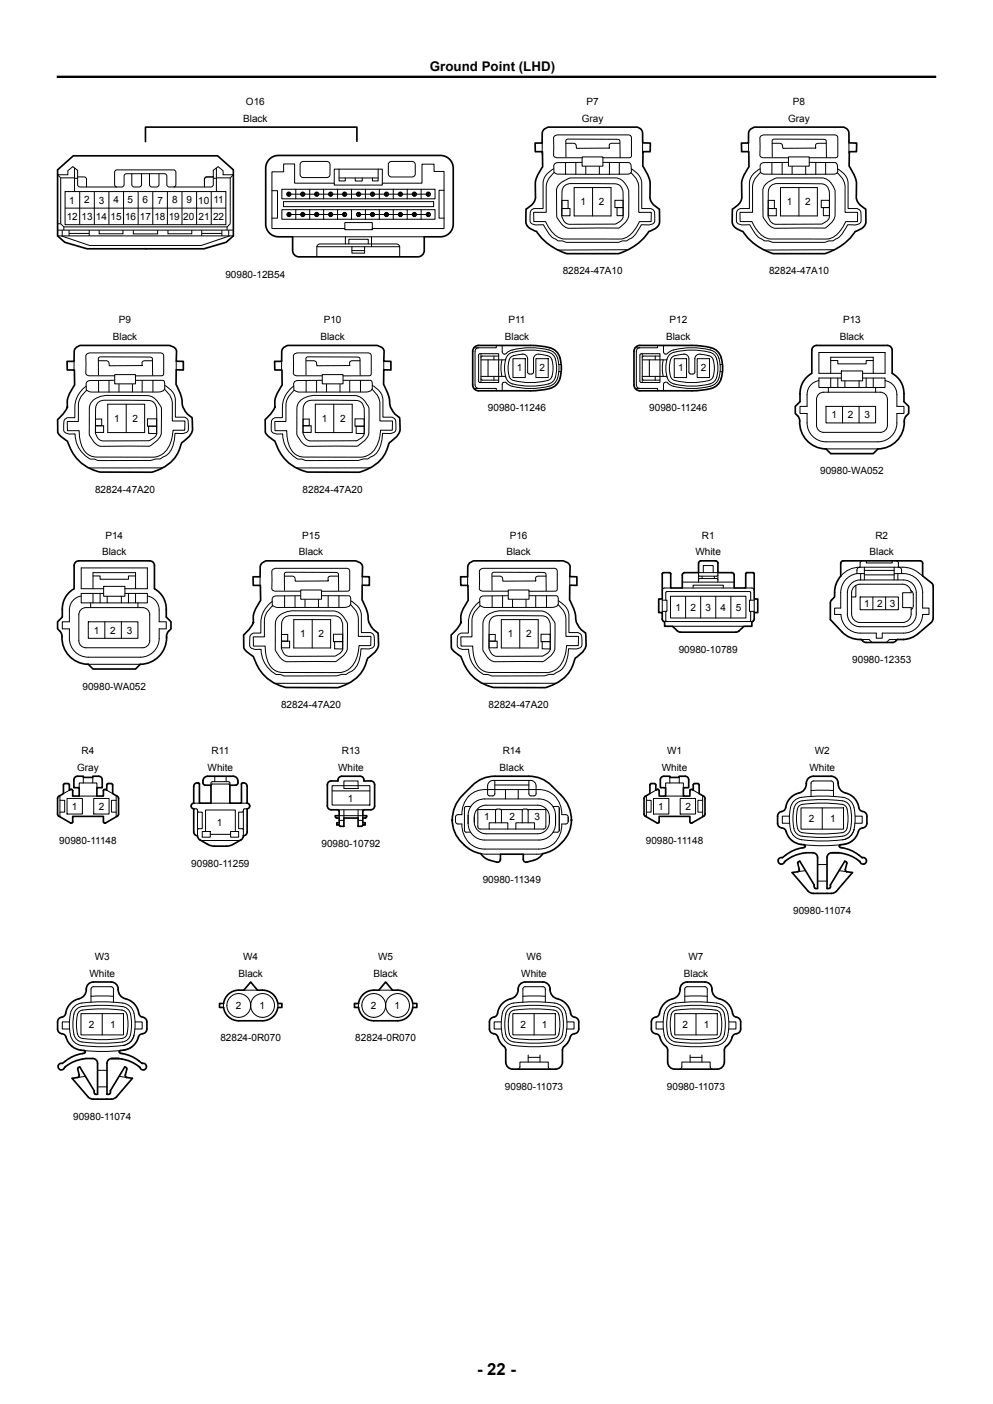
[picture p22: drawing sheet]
<svg xmlns="http://www.w3.org/2000/svg" width="210mm" height="297mm" viewBox="0 0 210 297" stroke-linecap="round" stroke-linejoin="round" font-family="sans-serif">
<defs><g id="words">
<text font-size="3.5" x="100.9" y="290.9">- 22 -</text>
<text font-size="2.8" x="90.9" y="15.1">Ground Point (LHD)</text>
<g font-size="2.1">
<text x="52" y="22.2">O16</text>
<text x="124.1" y="22.2">P7</text>
<text x="167.7" y="22.2">P8</text>
<text x="51.4" y="25.7">Black</text>
<text x="123.1" y="25.7">Gray</text>
<text x="166.7" y="25.7">Gray</text>
<text x="14.1" y="46.5">12</text>
<text x="14.6" y="43.1">1</text>
<text x="17.2" y="46.5">13</text>
<text x="17.8" y="43">2</text>
<text x="20.3" y="46.5">14</text>
<text x="20.9" y="43.1">3</text>
<text x="23.4" y="46.5">15</text>
<text x="24" y="43">4</text>
<text x="26.4" y="46.5">16</text>
<text x="27" y="43">5</text>
<text x="29.6" y="46.5">17</text>
<text x="30.1" y="43">6</text>
<text x="32.6" y="46.5">18</text>
<text x="33.3" y="43.1">7</text>
<text x="35.7" y="46.5">19</text>
<text x="36.4" y="43">8</text>
<text x="38.7" y="46.5">20</text>
<text x="39.4" y="43">9</text>
<text x="41.9" y="43.1">10</text>
<text x="42" y="46.5">21</text>
<text x="45.1" y="46.5">22</text>
<text x="45.1" y="43">11</text>
<text x="122.8" y="43.4">1</text>
<text x="126.7" y="43.4">2</text>
<text x="166.4" y="43.4">1</text>
<text x="170.3" y="43.4">2</text>
<text x="47.7" y="58.7">90980-12B54</text>
<text x="119" y="58">82824-47A10</text>
<text x="162.6" y="58">82824-47A10</text>
<text x="23.9" y="71.9">Black</text>
<text x="25.2" y="68.4">P9</text>
<text x="67.8" y="71.9">Black</text>
<text x="68.5" y="68.4">P10</text>
<text x="106.8" y="71.9">Black</text>
<text x="107.5" y="68.4">P11</text>
<text x="140.9" y="71.9">Black</text>
<text x="141.6" y="68.4">P12</text>
<text x="177.6" y="71.9">Black</text>
<text x="178.3" y="68.4">P13</text>
<text x="109.3" y="78.5">1</text>
<text x="114.1" y="78.5">2</text>
<text x="143.4" y="78.5">1</text>
<text x="148.2" y="78.5">2</text>
<text x="24.2" y="89.2">1</text>
<text x="28" y="89.2">2</text>
<text x="68" y="89.2">1</text>
<text x="71.9" y="89.2">2</text>
<text x="103.2" y="87">90980-11246</text>
<text x="137.3" y="87">90980-11246</text>
<text x="175.8" y="88.5">1</text>
<text x="179.3" y="88.5">2</text>
<text x="182.8" y="88.5">3</text>
<text x="173.5" y="100.3">90980-WA052</text>
<text x="20.1" y="104.3">82824-47A20</text>
<text x="64" y="104.3">82824-47A20</text>
<text x="22.3" y="113.9">P14</text>
<text x="63.9" y="113.9">P15</text>
<text x="107.8" y="113.9">P16</text>
<text x="148.4" y="113.9">R1</text>
<text x="185.1" y="113.9">R2</text>
<text x="21.6" y="117.5">Black</text>
<text x="63.2" y="117.5">Black</text>
<text x="107.1" y="117.5">Black</text>
<text x="147.1" y="117.5">White</text>
<text x="183.9" y="117.5">Black</text>
<text x="142.8" y="129.3">1</text>
<text x="146" y="129.3">2</text>
<text x="149.2" y="129.3">3</text>
<text x="152.4" y="129.3">4</text>
<text x="155.6" y="129.3">5</text>
<text x="182.8" y="128.4">1</text>
<text x="185.5" y="128.4">2</text>
<text x="188.2" y="128.4">3</text>
<text x="19.8" y="134.1">1</text>
<text x="23.3" y="134.1">2</text>
<text x="26.8" y="134.1">3</text>
<text x="63.5" y="134.8">1</text>
<text x="67.4" y="134.8">2</text>
<text x="107.4" y="134.8">1</text>
<text x="111.3" y="134.8">2</text>
<text x="143.5" y="138.1">90980-10789</text>
<text x="180.2" y="140.3">90980-12353</text>
<text x="17.4" y="145.9">90980-WA052</text>
<text x="59.4" y="149.8">82824-47A20</text>
<text x="103.3" y="149.8">82824-47A20</text>
<text x="17.3" y="159.5">R4</text>
<text x="44.8" y="159.5">R11</text>
<text x="72.3" y="159.5">R13</text>
<text x="106.3" y="159.5">R14</text>
<text x="141.1" y="159.5">W1</text>
<text x="172.3" y="159.5">W2</text>
<text x="16.3" y="163.1">Gray</text>
<text x="43.9" y="163.1">White</text>
<text x="71.5" y="163.1">White</text>
<text x="105.7" y="163.1">Black</text>
<text x="139.9" y="163.1">White</text>
<text x="171.2" y="163.1">White</text>
<text x="15.2" y="171.3">1</text>
<text x="20.9" y="171.3">2</text>
<text x="73.6" y="169.6">1</text>
<text x="102.4" y="173.5">1</text>
<text x="107.7" y="173.5">2</text>
<text x="113" y="173.5">3</text>
<text x="139.2" y="171.3">1</text>
<text x="145" y="171.3">2</text>
<text x="171" y="173.9">2</text>
<text x="175.5" y="173.9">1</text>
<text x="12.5" y="178.5">90980-11148</text>
<text x="45.9" y="174.8">1</text>
<text x="68" y="179.2">90980-10792</text>
<text x="136.6" y="178.5">90980-11148</text>
<text x="40.5" y="183.4">90980-11259</text>
<text x="102.1" y="186.8">90980-11349</text>
<text x="167.7" y="193.4">90980-11074</text>
<text x="20" y="203">W3</text>
<text x="51.4" y="203">W4</text>
<text x="80" y="203">W5</text>
<text x="111.4" y="203">W6</text>
<text x="145.6" y="203">W7</text>
<text x="18.9" y="206.6">White</text>
<text x="50.4" y="206.6">Black</text>
<text x="79" y="206.6">Black</text>
<text x="110.2" y="206.6">White</text>
<text x="144.6" y="206.6">Black</text>
<text x="49.9" y="213.3">2</text>
<text x="54.9" y="213.3">1</text>
<text x="78.4" y="213.3">2</text>
<text x="83.4" y="213.3">1</text>
<text x="18.8" y="217.5">2</text>
<text x="23.3" y="217.5">1</text>
<text x="46.6" y="220.3">82824-0R070</text>
<text x="75.1" y="220.3">82824-0R070</text>
<text x="110.1" y="217.4">2</text>
<text x="114.6" y="217.4">1</text>
<text x="144.3" y="217.4">2</text>
<text x="148.8" y="217.4">1</text>
<text x="106.8" y="230.5">90980-11073</text>
<text x="141" y="230.5">90980-11073</text>
<text x="15.5" y="236.9">90980-11074</text>
</g>
</g></defs>
<g fill="none" stroke="#000" stroke-width=".21">
<path d="M12.8 37.6l-.6-.6h2.2v-.9l1-.9 1 .8v3.1l.3 .4 .2 .1 9.1-.1 .2-.4 .1-2.1 .4-.3 8.3 .1 .3 .4 .1 2.1 .4 .3h8.8l.4-.3 .1-.2v-3.1l1-.8 1.1 .9v.9h2.2l-.7 .6M12.8 37.6h3M12.8 37.6v9.7M15.8 35.5v5M15.8 37.7h.6M16.4 37.4h1.4l.4 .3 .1 1.9M24.7 39.6l-.2-.1-.3-.4v-2.7l.1-.2 .4-.3 12.3 .1 .2 .4v2.7l-.1 .2-.4 .3M27.9 36.7v2.4l.2 .4 .3 .1h1l.5-.3v-2.6M31.6 36.7v2.4l.3 .4 .2 .1h1l.5-.3v-2.6M45.1 37.4h-1.4l-.4 .3-.1 1.9M45.1 37.7h.7M45.8 37.6h2.9"/>
<path d="M45.8 35.5v5M48.7 37.6v9.7l-.7 .7M63.7 34.3l.4-.2h5a.67 .67 0 0 1 .7 .7v2.1a.67 .67 0 0 1-.7 .7h-5a.67 .67 0 0 1-.6-.7v-2.1zM70.7 35.8h10.2v3.4h-10.2zM70.7 38.7h-8.4v-4h-2.3v1.6h-2.5v12h15.4M71.7 35.8v2.5h1.3v-.7M71.7 37.6h8.3M75.1 37.6v.7h1.5v-.7M80 35.8v2.5h-1.2v-.7M80.9 38.7h8.3v-4h2.6v1.6h2.1v12h-15.2M82.3 34.3l.5-.2h4.3a.67 .67 0 0 1 .7 .7v2a.68 .68 0 0 1-.7 .6h-4.3a.67 .67 0 0 1-.7-.6v-2zM114.7 30v2.7"/>
<path d="M117.1 35.7a3.8 3.8 0 0 0-2.3 4v4.4h-1.9a1.24 1.24 0 0 0-.8 1.7 1.35 1.35 0 0 0 .8 1.7h2a6.6 6.6 0 0 0 3.1 3.5h.9l.8 .3h11.1l.8-.3h.9a6.6 6.6 0 0 0 3.1-3.5l1.7 .1a1.13 1.13 0 0 0 1.2-1.4v-.4a1.24 1.24 0 0 0-.9-1.7h-1.9v-3.4a5.2 5.2 0 0 0-.9-4l-1.3-1M117.2 36.5l-.1 .1a4.1 4.1 0 0 0-1.6 3.8v4.5h-2.6v2h2.5l.3 .5a5.1 5.1 0 0 0 3.7 3.2h10.5a4.2 4.2 0 0 0 4.7-2.6l.6-1.1h2.5v-2h-2.6v-3.5a5.8 5.8 0 0 0-.9-4l-.8-.9M118.3 39a4.4 4.4 0 0 1 4-1.4h6.1a4 4 0 0 1 3.7 1.1l.9 1.6v3.6a3.9 3.9 0 0 1-1.1 3.5 1.89 1.89 0 0 1-2 .8l-7.8 .1a3.5 3.5 0 0 1-3.4-.9l-1-1.5v-4a3.6 3.6 0 0 1 .6-2.9zM119.4 39.3a4.3 4.3 0 0 1 2.9-.5l6.2 .1a3.8 3.8 0 0 1 2.7 .5l.6 1.2v3.9a2.21 2.21 0 0 1-1.1 2.6 1.69 1.69 0 0 1-1.4 .3h-7.3a3.2 3.2 0 0 1-2.6-.4l-.6-1.3v-5.1l.2-.8zM119.6 34.4v2.4M119.7 30.3h1.7a.95 .95 0 0 1 .5 1.1l7-.1v-.8l.2-.1 2-.1M119.7 33.2v-3.5a2.16 2.16 0 0 1 1.8-.3l8.5 .1a.78 .78 0 0 1 1.1 .3v3.5M121.4 39.7h7.8v6h-7.8zM121.8 34.4v2.5M123.1 34.4h-3.6a2.95 2.95 0 0 0-2.3 .4v1.7a1.24 1.24 0 0 0 1.2 .3l13.1 .1a1.85 1.85 0 0 0 2-.6l-.1-1.5-.4-.4h-5.5M123.1 33.2h4.4v1.9h-4.4zM123.1 33.4h-5.3a.75 .75 0 0 1-.7-1.1v-2a1.45 1.45 0 0 1 .4-1.7h15.7a1.91 1.91 0 0 1 .3 1.9v1.4a1.29 1.29 0 0 1-.2 1.4l-5.8 .1"/>
<path d="M123.9 35.1v1.7M125.3 39.7v6M126.8 35.1v1.8M128.9 34.4v2.5M131 34.4v2.5M135.9 29.7v2.7M158.3 30v2.7M160.7 35.7a3.8 3.8 0 0 0-2.2 4v4.4h-1.9a1.24 1.24 0 0 0-.9 1.7 1.35 1.35 0 0 0 .9 1.7h2a6.6 6.6 0 0 0 3.1 3.5h.9l.8 .3h11.1l.8-.3h.9a6.6 6.6 0 0 0 3.1-3.5l1.7 .1a1.13 1.13 0 0 0 1.1-1.4v-.4a1.24 1.24 0 0 0-.8-1.7h-1.9v-3.4a5.2 5.2 0 0 0-.9-4l-1.4-1M160.8 36.5l-.1 .1a4.1 4.1 0 0 0-1.6 3.8v4.5h-2.6v2h2.5l.3 .5a5.1 5.1 0 0 0 3.8 3.2h10.5a4.2 4.2 0 0 0 4.6-2.6l.6-1.1h2.5l.1-2h-2.7v-3.5a5.8 5.8 0 0 0-.8-4l-.9-.9M161.9 39a4.4 4.4 0 0 1 4-1.4h6.2a4 4 0 0 1 3.6 1.1l.9 1.6v3.6a3.9 3.9 0 0 1-1.1 3.5 1.89 1.89 0 0 1-1.9 .8l-7.9 .1a3.5 3.5 0 0 1-3.3-.9l-1-1.5-.1-4a3.6 3.6 0 0 1 .6-2.9zM163 39.3a4.3 4.3 0 0 1 2.9-.5l6.3 .1a3.8 3.8 0 0 1 2.7 .5l.5 1.2v3.9a2.21 2.21 0 0 1-1.1 2.6 1.69 1.69 0 0 1-1.4 .3h-7.2a3.2 3.2 0 0 1-2.6-.4l-.7-1.3 .1-5.1 .2-.8zM163.2 34.4v2.4"/>
<path d="M163.3 30.3h1.7a.95 .95 0 0 1 .5 1.1l7-.1v-.8l.2-.1 2-.1M163.3 33.2v-3.5a2.16 2.16 0 0 1 1.8-.3l8.6 .1a.78 .78 0 0 1 1 .3l.1 3.5M165.1 39.7h7.8v6h-7.8zM165.4 34.4v2.5M166.7 34.4h-3.6a2.95 2.95 0 0 0-2.3 .4v1.7a1.24 1.24 0 0 0 1.2 .3l13.2 .1a1.85 1.85 0 0 0 2-.6l-.2-1.5-.4-.4h-5.4M166.7 33.2h4.4v1.9h-4.4zM166.7 33.4h-5.3a.75 .75 0 0 1-.7-1.1v-2a1.45 1.45 0 0 1 .4-1.7h15.7a1.91 1.91 0 0 1 .4 1.9v1.4a1.29 1.29 0 0 1-.3 1.4l-5.8 .1M167.5 35.1v1.7M169 39.7v6M170.4 35.1v1.8M172.5 34.4v2.5M174.6 34.4v2.5"/>
<path d="M179.5 29.7v2.7M12.2 48.7h37.2M12.2 49.9h37.2M12.2 47.3h.6M12.8 47.3l.7 .7M13 49.9l5.9 2h23.7l6-2M13.2 48.7v1.2M13.5 48h34.5M13.5 48v.7M13.8 40.5h34v7h-34zM13.8 44h34M14.6 48.7v1.2"/>
<path d="M14.6 49.4h4.3M16.9 40.5v7M18.9 48.7v1.2M19.9 40.5v7M21 48.7v.8h5v-.8M23 40.5v7M26.1 40.5v7M28.2 48.7v.8h5.1v-.8M29.2 40.5v7M32.3 40.5v7M35.4 40.5v7M35.5 48.7v.8h5.1v-.8"/>
<path d="M38.5 40.5v7M41.6 40.5v7M42.7 49.4h4.2M42.7 48.7v1.2M44.7 40.5v7M46.9 48.7v1.2M48 48v.7M48.4 48.7v1.2M57.5 40.3h1.2v5.8h-1.2M59.6 40h32.4v2.1h-32.4zM59.6 44.4h32.4v2h-32.4zM59.9 42.7h31.8v1h-31.8z"/>
<path d="M61 41.4v-.6h.2v.6M61 45.7v-.6h.2v.6M61.1 41.1h29.5M61.1 45.4h11.8M61.9 50.1h27.8M62.6 40v2.1M62.6 44.4v2M63.9 41.4v-.6h.2v.6M63.9 45.7v-.6h.2v.6M65.5 40v2.1M65.5 44.4v2M66.9 41.4v-.6h.2v.6"/>
<path d="M66.9 45.7v-.6h.2v.6M67 54.3v-2a.68 .68 0 0 1 .7-.7h16.2a.68 .68 0 0 1 .6 .7v2M67 52.2h17.5M68.4 40v2.1M68.4 44.4v2M69.8 41.4v-.6h.2v.6M69.8 45.7v-.6h.2v.6M71.4 40v2.1M71.4 44.4v2M72.8 41.4v-.6h.2v.6M72.8 45.7v-.6h.2v.6M72.9 47.1h5.8v1.5h-5.8z"/>
<path d="M73 50.1v1.5M73.8 51.6v-1h4.1v1M74.3 40v2.1M74.3 44.4v2M74.4 52.2v1.4h2.7v-1.4M74.4 53h2.7M75.7 41.4v-.6h.2v.6M75.7 45.7v-.6h.2v.6M75.8 45.4h14.8M77.3 40v2.1M77.3 44.4v2M78.6 50.1v2.1"/>
<path d="M78.7 41.4v-.6h.2v.6M78.7 45.7v-.6h.2v.6M80.2 40v2.1M80.2 44.4v2M81.6 41.4v-.6h.2v.6M81.6 45.7v-.6h.2v.6M83.2 40v2.1M83.2 44.4v2M84.6 41.4v-.6h.2v.6M84.6 45.7v-.6h.2v.6M86.1 40v2.1M86.1 44.4v2"/>
<path d="M87.5 41.4v-.6h.2v.6M87.5 45.7v-.6h.2v.6M89.1 40v2.1M89.1 44.4v2M90.5 41.4v-.6h.2v.6M90.5 45.7v-.6h.2v.6M93.9 40.3h-1.1v5.8h1.1M118.8 42.4h1.3v1.7h-1.3zM118.8 44.1h1.7v1.5h-1.7zM130 42.4h1.8v1.5h-1.8zM130.5 43.9h1.3v1.7h-1.3zM132.8 52.8l-14.9 .1"/>
<path d="M162.5 42.4h1.3v1.7h-1.3zM162.5 44.1h1.7v1.5h-1.7zM173.7 42.4h1.7v1.5h-1.7zM174.1 43.9h1.3v1.7h-1.3zM176.4 52.8l-14.9 .1M15.7 76.4l-.1 1.9M20.8 79.3v-3.5a2.16 2.16 0 0 1 1.8-.3h8.6a.78 .78 0 0 1 1 .4l.1 3.5M20.9 76.3h1.7a.95 .95 0 0 1 .5 1.1l7-.1v-.8l.2-.1 2-.1M24.2 79.5h-5.3a.75 .75 0 0 1-.7-1.1v-2a1.45 1.45 0 0 1 .4-1.6l15.7-.1a1.91 1.91 0 0 1 .3 1.9v1.5a1.16 1.16 0 0 1-.3 1.4h-5.6M24.3 79.2h4.4v2h-4.4zM37.3 76.4v1.8M59.6 76.4l-.1 1.9"/>
<path d="M64.7 79.3v-3.5a2.16 2.16 0 0 1 1.8-.3h8.6a.78 .78 0 0 1 1 .4l.1 3.5M64.8 76.3h1.7a.95 .95 0 0 1 .5 1.1l7-.1v-.8l.2-.1 1.9-.1M68.1 79.5h-5.3a.75 .75 0 0 1-.7-1.1v-2a1.45 1.45 0 0 1 .4-1.6l15.7-.1a1.91 1.91 0 0 1 .3 1.9v1.5a1.16 1.16 0 0 1-.3 1.4h-5.7M68.2 79.2h4.3v2h-4.3zM81.2 76.4v1.8M101.2 73.6a.75 .75 0 0 0-.7 .7v7.1a.75 .75 0 0 0 .7 .8M101.3 75l.2-.2h4v6.1h-4l-.2-.1zM101.7 74.8v6.1M101.7 76.1h5.2M101.7 79.6h5.2M103.2 76.1v3.5M104.5 75.3v.8"/>
<path d="M104.5 79.6v.8M105 73.1v.5h-4.8M105.5 75.3h-3.5l-.3 .3M106.1 76.1l-.2 1.8 .2 1.7M106.2 73.1v1.3a.5 .5 0 0 0 .3 .5 .5 .5 0 0 0 .6-.1l.2-.3a11 11 0 0 1 6.2-.9l1.7 .2a2.95 2.95 0 0 1 3 3.2 5.5 5.5 0 0 1-.9 4.1 6 6 0 0 1-3.8 1 13.9 13.9 0 0 1-5.9-.7l-.5-.4a.5 .5 0 0 0-.6-.1 .5 .5 0 0 0-.3 .4v1.4M108 75.6l1-.4a2.42 2.42 0 0 1 2.3 0l.3 .7v2.8l.2 .4h.6l.4-.2v-3a1.07 1.07 0 0 1 1.5-.9 2.42 2.42 0 0 1 2.4 1.1 5.2 5.2 0 0 1-.3 4.1 11.4 11.4 0 0 1-6.2 .6 3 3 0 0 1-2.4-.9 5.3 5.3 0 0 1 .2-4.3zM108.5 75.9h2.6v4h-2.6zM113.3 75.9h2.6v4h-2.6zM116 74.5a2.15 2.15 0 0 1 1.6 2.1 4.9 4.9 0 0 1-.8 4.3 12.8 12.8 0 0 1-9.1 0 5.1 5.1 0 0 1-.7-5 2.29 2.29 0 0 1 2.3-1.6 15.3 15.3 0 0 1 6.7 .2M118.2 77.1h.5M118.2 78.6h.5M135.3 73.6a.75 .75 0 0 0-.7 .7v7.1a.75 .75 0 0 0 .7 .8"/>
<path d="M135.4 75l.2-.2h4v6.1h-4l-.2-.1zM135.8 76.1h5.2M135.8 79.6h5.2M135.8 74.8v6.1M137.3 76.1v3.5M138.6 75.3v.8M138.6 79.6v.8M139.1 73.1v.5h-4.8M139.6 75.3h-3.5l-.3 .3M140.3 76.1l-.2 1.8 .2 1.7M140.3 73.1v1.3a.5 .5 0 0 0 .3 .5 .5 .5 0 0 0 .6-.1l.3-.3a11 11 0 0 1 6.1-.9l1.7 .2a2.95 2.95 0 0 1 3 3.2 5.5 5.5 0 0 1-.9 4.1 6 6 0 0 1-3.8 1 13.9 13.9 0 0 1-5.9-.7l-.5-.4a.5 .5 0 0 0-.6-.1 .5 .5 0 0 0-.3 .4v1.4M142.1 75.6l1-.4a2.42 2.42 0 0 1 2.3 0l.3 .7v2.8l.2 .4h.6l.4-.2v-3a1.07 1.07 0 0 1 1.5-.9 2.42 2.42 0 0 1 2.4 1.1 5.2 5.2 0 0 1-.3 4.1 11.4 11.4 0 0 1-6.2 .6 3 3 0 0 1-2.4-.9 5.3 5.3 0 0 1 .2-4.3z"/>
<path d="M142.6 75.9h2.6v4h-2.6zM147.4 75.9h2.6v4h-2.6zM150.1 74.5a2.15 2.15 0 0 1 1.6 2.1 4.9 4.9 0 0 1-.8 4.3 12.8 12.8 0 0 1-9.1 0 5.1 5.1 0 0 1-.7-5 2.29 2.29 0 0 1 2.3-1.6 15.3 15.3 0 0 1 6.7 .2M152.3 77.1h.5M152.3 78.6h.5M171.7 79h-.1M175.7 76.3h1.5v.7h6v-.7h1.5M175.7 79v-3.4h9v3.4M175.7 80v2M177.2 80v2M177.9 78.5h4.5v2.1h-4.5zM177.9 80h-4.7v2h14v-2h-4.8"/>
<path d="M177.9 79h-4.7v-4.4h14v4.4h-4.8M183.2 80v2M184.7 80v2M19.4 84.9a5.9 5.9 0 0 1 4.9-1.2h5a4.4 4.4 0 0 1 3.8 1l1 1.6v3.6a3.6 3.6 0 0 1-1 3.4l-1 .8a1.32 1.32 0 0 1-1.4 .3h-7.6a3.3 3.3 0 0 1-3.3-.9l-.9-1.6v-3.8a4.7 4.7 0 0 1 .5-3.2zM20.2 88.7l1.3-.1v1.5h-1.3zM20.2 90.1h1.7v1.4h-1.7zM20.7 85.2a4.3 4.3 0 0 1 2.9-.5h6.3a3.8 3.8 0 0 1 2.7 .5l.5 1.2 .1 3.9a2.21 2.21 0 0 1-1.1 2.7 1.69 1.69 0 0 1-1.5 .2l-7.2 .1a3.2 3.2 0 0 1-2.6-.5l-.6-1.3v-5.1l.2-.8zM20.8 80.5v2.4M22.8 85.5h7.8v6h-7.8zM23.1 80.5v2.4M24.2 80.5h-3.6a2.95 2.95 0 0 0-2.3 .4v1.6l1 .4h13.6a1.7 1.7 0 0 0 1.9-.7v-1.4l-.4-.3h-5.7M25.2 81.2v1.7"/>
<path d="M26.7 85.5v6M28 81.2v1.8M30.1 80.5v2.4M31.2 88.6h1.9v1.6h-1.9zM31.4 90.2h1.7v1.5h-1.7zM32.3 80.5v2.4M34.4 99h-15.6M34.8 82.4a4.3 4.3 0 0 1 1.6 4.3v2.4h2.7v1.9h-2.5a7 7 0 0 1-2.1 5 5.5 5.5 0 0 1-3.9 .7h-8.5a6.2 6.2 0 0 1-3.5-.6 6.7 6.7 0 0 1-1.8-5h-2.5l-.1-1.9h2.4v-1.8a5.7 5.7 0 0 1 .7-3.7l1.1-1.1M34.9 81.6a3.8 3.8 0 0 1 2.2 4v2.6h1.9a1.24 1.24 0 0 1 .8 1.7 1.35 1.35 0 0 1-.8 1.7l-2 .1v.2a5.2 5.2 0 0 1-3.1 5.2h-.9l-1.1 .3h-11.1l-.8-.3a3 3 0 0 1-2.8-1.5 5.9 5.9 0 0 1-1.3-3.8h-1.3a1.13 1.13 0 0 1-1.1-1.4v-.4a1.24 1.24 0 0 1 .8-1.6h1.5v-.6a6.1 6.1 0 0 1 2.4-6.1M63.3 84.9a5.9 5.9 0 0 1 4.8-1.2h5.1a4.4 4.4 0 0 1 3.8 1l1 1.6v3.6a3.6 3.6 0 0 1-1 3.4l-1 .8a1.32 1.32 0 0 1-1.4 .3h-7.6a3.3 3.3 0 0 1-3.3-.9l-.9-1.6v-3.8a4.7 4.7 0 0 1 .5-3.2zM64.1 88.7l1.3-.1v1.5h-1.3zM64.1 90.1h1.7v1.4h-1.7z"/>
<path d="M64.6 85.2a4.3 4.3 0 0 1 2.9-.5h6.3a3.8 3.8 0 0 1 2.7 .5l.5 1.2v3.9a2.21 2.21 0 0 1-1 2.7 1.69 1.69 0 0 1-1.5 .2l-7.2 .1a3.2 3.2 0 0 1-2.6-.5l-.6-1.3v-5.1l.2-.8zM64.7 80.5v2.4M66.7 85.5h7.8v6h-7.8zM66.9 80.5v2.4M68.1 80.5h-3.6a2.95 2.95 0 0 0-2.3 .4l-.1 1.6 1.1 .4h13.6a1.7 1.7 0 0 0 1.9-.7v-1.4l-.4-.3h-5.7M69.1 81.2v1.7M70.6 85.5v6M71.9 81.2v1.8M74 80.5v2.4M75.1 88.6h1.9v1.6h-1.9zM75.3 90.2h1.7v1.5h-1.7zM76.2 80.5v2.4"/>
<path d="M78.3 99h-15.6M78.7 82.4a4.3 4.3 0 0 1 1.6 4.3v2.4h2.7v1.9h-2.5a7 7 0 0 1-2.1 5 5.5 5.5 0 0 1-3.9 .7h-8.5a6.2 6.2 0 0 1-3.5-.6 6.7 6.7 0 0 1-1.9-5h-2.4l-.1-1.9h2.4v-1.8a5.7 5.7 0 0 1 .7-3.7l1.1-1.1M78.8 81.6a3.8 3.8 0 0 1 2.2 4v2.6h1.9a1.24 1.24 0 0 1 .8 1.7 1.35 1.35 0 0 1-.8 1.7l-2 .1v.2a5.2 5.2 0 0 1-3.1 5.2h-.9l-1.1 .3h-11.1l-.8-.3a3 3 0 0 1-2.8-1.5 5.9 5.9 0 0 1-1.3-3.8h-1.3a1.13 1.13 0 0 1-1.1-1.4v-.4a1.24 1.24 0 0 1 .8-1.6h1.5v-.6a6.1 6.1 0 0 1 2.4-6.1M100.2 82.2h4.8v.5M101.7 80.1l.3 .3h3.5M134.3 82.2h4.8v.5M135.8 80.1l.3 .3h3.5M173.2 80.5a2.97 2.97 0 0 0-2.5 3v2.5h-1.5v1.5h1.5a5.5 5.5 0 0 0 1.2 4.8 4 4 0 0 0 2.8 1.2h11a4 4 0 0 0 4-4v-2h1.5v-1.5h-1.5a5.7 5.7 0 0 0-.6-4.2 2.98 2.98 0 0 0-1.9-1.3M173.3 83.3l.9-.3h12a1.5 1.5 0 0 1 1.5 1.5v5.5a1.5 1.5 0 0 1-1.5 1.5h-12a1.5 1.5 0 0 1-1.5-1.5v-5.5l.1-.5zM174.7 86h10.5v3.5h-10.5zM174.7 95h11M175.2 82v1"/>
<path d="M178.2 86v3.5M178.7 80.6v1.4M181.7 80.6v1.4M181.7 86v3.5M185.2 82v1M181.9 120a.63 .63 0 0 0-.7 .6v.7M181.9 120h9.6l1.7 .5 1.9 1.3M181.9 120a5.2 5.2 0 0 0-4.1 1.9M182.3 118.6l-.3 .3-.1 1.1M182.8 120v2.7M183.2 118.6v.5h5.5v-.5M189.1 120v2.7"/>
<path d="M189.5 118.6l.4 .3 .1 1.1a.63 .63 0 0 1 .7 .6v.7M15.7 124.5l-.2 .1M17.2 126.1a2.97 2.97 0 0 0-2.5 2.9v2.5h-1.5v1.5h1.5a5.5 5.5 0 0 0 1.1 4.9 4 4 0 0 0 2.9 1.1h11a4 4 0 0 0 4-4v-2h1.5v-1.5h-1.5a5.7 5.7 0 0 0-.6-4.2 2.98 2.98 0 0 0-1.9-1.2M17.3 128.8l.9-.3h12a1.5 1.5 0 0 1 1.5 1.5v5.5a1.5 1.5 0 0 1-1.5 1.5h-12a1.5 1.5 0 0 1-1.5-1.5v-5.5l.1-.4zM18.7 131.5h10.5v3.5h-10.5zM19.2 127.5v1M19.7 121.8h1.5v.7h6v-.7h1.5M19.7 124.5v-3.4h9v3.4M19.7 125.5v2M21.2 125.5v2M21.9 124h4.5v2.1h-4.5zM21.9 125.5h-4.7v2h14v-2h-4.8"/>
<path d="M21.9 124.5h-4.7v-4.4h14v4.4h-4.8M22.2 131.5v3.5M22.7 126.1v1.4M25.7 126.1v1.4M25.7 131.5v3.5M27.2 125.5v2M28.7 125.5v2M29.2 127.5v1M55 122v1.8M58.8 130.5a5.9 5.9 0 0 1 4.8-1.3h5a4.4 4.4 0 0 1 3.9 1.1l1 1.6v3.6a3.6 3.6 0 0 1-1 3.4l-1.1 .8a1.32 1.32 0 0 1-1.3 .3l-7.6-.1a3.3 3.3 0 0 1-3.3-.9l-1-1.5v-3.9a4.7 4.7 0 0 1 .6-3.1zM59.5 134.2h1.3v1.4h-1.3zM59.5 135.6h1.8l-.1 1.4h-1.7z"/>
<path d="M60.1 130.7a4.3 4.3 0 0 1 2.9-.5l6.3 .1a3.8 3.8 0 0 1 2.6 .5l.6 1.2v3.9a2.21 2.21 0 0 1-1.1 2.6 1.69 1.69 0 0 1-1.4 .3h-7.3a3.2 3.2 0 0 1-2.6-.4l-.6-1.3 .1-5.1 .2-.8zM60.2 124.9l-.1-3.6a2.16 2.16 0 0 1 1.9-.2h8.5a.78 .78 0 0 1 1.1 .3v3.6M60.2 126v2.5M60.2 121.9h1.7a.95 .95 0 0 1 .5 1h7v-.8l.2-.2h2M62.1 131.1h7.8v6h-7.8zM62.4 126v2.5M63.5 126l-3.6 .1a2.95 2.95 0 0 0-2.3 .3v1.7l1.1 .4h13.5a1.7 1.7 0 0 0 2-.7l-.1-1.5-.3-.3h-5.8M63.5 125.1h-5.3a.75 .75 0 0 1-.7-1.1v-2a1.45 1.45 0 0 1 .4-1.7h15.7a1.91 1.91 0 0 1 .4 1.8v1.5a1.16 1.16 0 0 1-.4 1.5h-5.6M63.6 124.8h4.4v2h-4.4zM64.5 126.8v1.7M66 131.1v6M67.3 126.8v1.7"/>
<path d="M69.4 126.1v2.4M70.5 134.2h2v1.5h-2zM70.8 135.7h1.7v1.6l-1.7-.1zM71.7 126v2.5M74.1 127.9a4.3 4.3 0 0 1 1.7 4.4v2.3h2.6v2h-2.5a7 7 0 0 1-2.1 4.9 5.5 5.5 0 0 1-3.9 .8h-8.4a6.2 6.2 0 0 1-3.6-.6 6.7 6.7 0 0 1-1.8-5h-2.5v-2h2.3v-1.7a5.7 5.7 0 0 1 .7-3.7l1.1-1.2M74.2 127.1a3.8 3.8 0 0 1 2.2 4v2.7h1.9a1.24 1.24 0 0 1 .9 1.7 1.35 1.35 0 0 1-.9 1.7h-2v.2a5.2 5.2 0 0 1-3.1 5.3h-.9l-1.1 .3h-11.1l-.8-.3a3 3 0 0 1-2.7-1.6 5.9 5.9 0 0 1-1.4-3.7h-1.2a1.13 1.13 0 0 1-1.2-1.4v-.4a1.24 1.24 0 0 1 .8-1.7h1.6v-.6a6.1 6.1 0 0 1 2.4-6.1M76.6 122v1.8M98.9 122v1.8M102.7 130.5a5.9 5.9 0 0 1 4.8-1.3h5a4.4 4.4 0 0 1 3.9 1.1l1 1.6v3.6a3.6 3.6 0 0 1-1.1 3.4l-1 .8a1.32 1.32 0 0 1-1.4 .3l-7.5-.1a3.3 3.3 0 0 1-3.3-.9l-1-1.5v-3.9a4.7 4.7 0 0 1 .6-3.1zM103.4 134.2h1.3v1.4h-1.3zM103.4 135.6h1.7v1.4h-1.7zM104 130.7a4.3 4.3 0 0 1 2.9-.5l6.2 .1a3.8 3.8 0 0 1 2.7 .5l.6 1.2v3.9a2.21 2.21 0 0 1-1.1 2.6 1.69 1.69 0 0 1-1.4 .3h-7.3a3.2 3.2 0 0 1-2.6-.4l-.6-1.3v-5.1l.2-.8z"/>
<path d="M104.1 124.9l-.1-3.6a2.16 2.16 0 0 1 1.9-.2h8.5a.78 .78 0 0 1 1.1 .3v3.6M104.1 126v2.5M104.1 121.9h1.7a.95 .95 0 0 1 .5 1h7v-.8l.2-.2h2M106 131.1h7.8v6h-7.8zM106.3 126v2.5M107.4 126l-3.6 .1a2.95 2.95 0 0 0-2.3 .3v1.7l1.1 .4h13.5a1.7 1.7 0 0 0 2-.7l-.1-1.5-.3-.3h-5.8M107.4 125.1h-5.3a.75 .75 0 0 1-.7-1.1v-2a1.45 1.45 0 0 1 .4-1.7h15.7a1.91 1.91 0 0 1 .4 1.8v1.5a1.16 1.16 0 0 1-.4 1.5h-5.6M107.5 124.8h4.4v2h-4.4zM108.4 126.8v1.7M109.9 131.1v6M111.2 126.8v1.7M113.3 126.1v2.4"/>
<path d="M114.4 134.2h2v1.5h-2zM114.7 135.7h1.7v1.6l-1.7-.1zM115.6 126v2.5M118 127.9a4.3 4.3 0 0 1 1.7 4.4v2.3h2.6v2h-2.5a7 7 0 0 1-2.1 4.9 5.5 5.5 0 0 1-3.9 .8h-8.4a6.2 6.2 0 0 1-3.6-.6 6.7 6.7 0 0 1-1.8-5h-2.5v-2h2.3v-1.7a5.7 5.7 0 0 1 .7-3.7l1.1-1.2M118.1 127.1a3.8 3.8 0 0 1 2.2 4v2.7h1.9a1.24 1.24 0 0 1 .9 1.7 1.35 1.35 0 0 1-.9 1.7h-2v.2a5.2 5.2 0 0 1-3.1 5.3h-.9l-1.1 .3h-11.1l-.8-.3a3 3 0 0 1-2.8-1.6 5.9 5.9 0 0 1-1.3-3.7h-1.2a1.13 1.13 0 0 1-1.2-1.4v-.4a1.24 1.24 0 0 1 .8-1.7h1.5l.1-.6a6.1 6.1 0 0 1 2.4-6.1M120.5 122v1.8M140.1 127h1v2.3h-1M140.1 126.7v2.9M140.3 131.4l.3 .1M140.6 131.5h18.4M140.6 131.5v.1M140.8 127v-1.6l.3-.3h17.4l.3 .3v1.6"/>
<path d="M140.8 129.3v1.9l.3 .3M141.8 126.1h16v4.6h-16zM141.8 124.4l-1.5 .1-.2 .4M142.2 132.5h15.1M144.3 123.1h11M144.3 124.4h11M145 126.1v4.6M146.6 124.4v-.6h6.4v.6M147.7 121.6l.3 .3h3.6l.2-.3M147.7 122.6l.3-.2h3.6l.2 .2M148.2 126.1v4.6M148.5 121.9v.5"/>
<path d="M148.7 121.1v-1.5h2.1v1.5M151.1 121.9v.5M151.4 126.1v4.6M151.8 123.1v-2h-4.1v2M154.6 126.1v4.6M157.7 124.4l1.6 .1 .2 .4M158.8 129.3v1.9l-.3 .3M159 131.5v.1M159.2 131.4l-.2 .1M159.5 127h-1v2.3h1M159.5 126.7v2.9M179.8 123.7a2.69 2.69 0 0 1 2.1-1h9.2a2.7 2.7 0 0 1 2.7 2.7v4.5a2.7 2.7 0 0 1-2.7 2.7h-9.2a2.7 2.7 0 0 1-2.7-2.7v-4.5l.1-.6z"/>
<path d="M180.6 124.1l.8-.4 .5-.1h9a1.8 1.8 0 0 1 1.8 1.8h-1.8v3.1h1.8a2.61 2.61 0 0 1-.9 2.9l-.9 .3h-9a1.8 1.8 0 0 1-1.8-1.8v-4.5l.1-.5zM181 123.8v2.5h-.9M181.2 121.3a4.1 4.1 0 0 0-3.4 4.1v3.2h-1.3v1.4h1.4a4 4 0 0 0 4 3.9h3.4v1.1h1.3v-1.1h4.5a4 4 0 0 0 4-3.9h1.4v-1.4h-1.4v-3.2a4 4 0 0 0-4-4.1h-2M181.2 121.3h1.6M181.9 126.3h8.1v2.7h-8.1zM182 121.3v1.4M182.1 135.3h1.7l.6 .6M182.8 121.6h6.3M182.8 120.7h6.3M184.6 126.3v2.7M187.3 126.3v2.7M189.8 135.3h-1.7l-.6 .6"/>
<path d="M189.9 121.3v1.4M192.6 124.9l.4 .4 .1 .5v2.6l-.4 .6M18.7 140.5h11M73.7 144.5l-15.6 .1M117.6 144.5l-15.6 .1M12.7 169.3h1v2.5h-1M12.7 168.3v4.5M14.2 168.9h3.2v3.3h-3.2zM14.7 167.2l-1.3 .7M16.7 166.6v-1h3.8v1M16.7 168.4h3.8M17.6 164.5v1.1"/>
<path d="M19.6 164.5v1.1M19.8 168.9h3.3v3.3h-3.3zM22.6 167.2l1.2 .7M24.6 169.3h-1v2.5h1M24.6 168.3v4.5M41 171.1h.5l.3 .2v5.5M41 169.9h1.2M41.8 171.5l.2 .3h.8v3.5h-.8l-.2 .2M42.3 177.7l.5 .1h7.7l.5-.1M42.8 175.9h1.7v1.2h-1.7zM43.5 175.9v-4.6h6.3v4.6M44.5 176.5h4.3"/>
<path d="M44.6 166.1l.1-.6 .2-.1h3.4l.3 .1v.6M44.6 166.2l.3-.3h3.4l.3 .3M44.6 169.9h4M45.4 164.2v1.2M47.8 164.2v1.2M48.8 175.9h1.7v1.2h-1.7zM51.1 169.9h1.1M51.5 171.5l-.3 .3h-.7v3.5h.7l.3 .2M52.2 171.1h-.5l-.2 .2v5.5M70.2 166.2h8v4.1h-8zM70.2 167.3h8M71.4 171.3h5.6"/>
<path d="M71.7 173.5h1M71.7 173v-.5h5v.5M71.7 174v.5M72.7 165.2h3v1.6h-3zM72.7 171.3v1.7M75.7 171.3v1.7M75.7 173.5h1M76.7 174v.5M99.2 168.3l1.6-1 1.1-.2 12-.1a4.9 4.9 0 0 1 4.9 5.3h.8l.5 .3 .1 1.2-.3 .4-1.1 .1a5 5 0 0 1-4.9 5.3h-11.3a4.9 4.9 0 0 1-4.9-5.3h-.8l-.5-.3-.1-1.1 .3-.5 1.1-.1 .1-1.2 .4-1.2zM99.6 170.6h-1l-.4 .4v4.7l.2 .3h1.1M100 170a3.5 3.5 0 0 1 2.5-1h11.5a3.5 3.5 0 0 1 3.5 3.5 4.8 4.8 0 0 1-1 4.2 3.5 3.5 0 0 1-2.5 1h-11.5a3.5 3.5 0 0 1-3.5-3.5 4.8 4.8 0 0 1 1-4.2zM101.2 170.9l1-.5 .6-.1h10.9a2.5 2.5 0 0 1 2.5 2.5 2.83 2.83 0 0 1-1.9 3.5l-11.5 .1a2.5 2.5 0 0 1-2.5-2.5 3.1 3.1 0 0 1 .9-3z"/>
<path d="M103.4 175.4v-1.3h4v1.3M104.6 165.1v3a1.12 1.12 0 0 1-1.3 .2l-.2-.4v-1.6a1.17 1.17 0 0 1 1.2-1.2h7.9a1.17 1.17 0 0 1 1.2 1.2l-.1 1.8a1.12 1.12 0 0 1-1.2 .2l-.3-.4v-2.8M104.6 166.1h7.2M104.8 174.1v-2.8l.3-.1h.6l.3 .3v2.6M104.9 171.3h-3.8v3.6l.2 .4h13.9l.2-.4v-3.6h-3.8M105.9 171.3h4.6M106.9 167v2M109.1 175.4v-1.3h3.9v1.3M109.6 167v2M110.4 174.1v-2.6l.4-.3h.5l.3 .1 .1 2.8M116.9 170.6h1l.4 .4v4.7l-.2 .3h-1.1M136.7 169.3h1v2.5h-1"/>
<path d="M136.7 168.3v4.5M138.2 168.9h3.2v3.3h-3.2zM138.7 167.2l-1.3 .7M140.8 166.6v-1h3.7v1M140.8 168.4h3.7M141.6 164.5v1.1M143.6 164.5v1.1M143.8 168.9h3.3v3.3h-3.3zM146.6 167.2l1.3 .7M148.6 169.3h-1v2.5h1M148.6 168.3v4.5M167 172.6h-1.6v1.5h1.6"/>
<path d="M168 169.4a3.6 3.6 0 0 1 2.5-.8 31.6 31.6 0 0 1 8.3 .2 3.2 3.2 0 0 1 2 3.4v1.9a3.2 3.2 0 0 1-3.6 3.6 31.5 31.5 0 0 1-8.2-.2 3.2 3.2 0 0 1-2-3.4v-1.9a4.3 4.3 0 0 1 1-2.8zM168.3 170.1a2.68 2.68 0 0 1 2.3-.8 30.5 30.5 0 0 1 8.1 .2 2.6 2.6 0 0 1 1.4 2.7v1.9a2.48 2.48 0 0 1-1.9 2.8 31 31 0 0 1-9.1-.1 2.6 2.6 0 0 1-1.4-2.7v-1.9a3.8 3.8 0 0 1 .6-2.1zM169 170.5a4.1 4.1 0 0 1 2.6-.5 28.6 28.6 0 0 1 6.8 .3 2.67 2.67 0 0 1 .9 2.6v1.1a2.25 2.25 0 0 1-.9 2 28.3 28.3 0 0 1-9.1 0 2.67 2.67 0 0 1-.9-2.6l.1-1.1a2.73 2.73 0 0 1 .5-1.8zM169.4 170.9h9v4.5h-9zM171.5 168.5v-2.8l.1-.2 .4-.3 4 .1 .3 .4v2.8M171.5 167.2h4.8M173.9 170.9v4.5M177.8 178.7a35.8 35.8 0 0 1-7.7 0M180.2 177.9l-.7 .4-1.1 .3M180.8 172.6h1.5v1.5h-1.5M101.7 180.6l4.1 .1M114.8 180.6l-4.1 .1"/>
<path d="M170.3 184.2l-1.6 .2M172.9 182.9h2M172.9 186.4h2M177.5 184.2l1.6 .2M14.7 216.2h-1.5v1.5h1.5M15.7 212.9a3.6 3.6 0 0 1 2.6-.8 31.6 31.6 0 0 1 8.2 .2 3.2 3.2 0 0 1 2 3.4v1.9a3.2 3.2 0 0 1-3.5 3.7 31.5 31.5 0 0 1-8.3-.3 3.2 3.2 0 0 1-2-3.4v-1.9a4.3 4.3 0 0 1 1-2.8zM16.1 213.6a2.68 2.68 0 0 1 2.2-.8 30.5 30.5 0 0 1 8.1 .3 2.6 2.6 0 0 1 1.4 2.7v1.8a2.48 2.48 0 0 1-1.9 2.8 31 31 0 0 1-9-.1 2.6 2.6 0 0 1-1.4-2.7v-1.8a3.8 3.8 0 0 1 .6-2.2zM17.1 214.4h9v4.5h-9zM19.2 212v-2.8l.1-.2 .4-.3 4 .1 .3 .4v2.8M19.2 210.8h4.8M21.6 214.4v4.5M25.8 213.7a1.4 1.4 0 0 1 1.2 1.6 6.6 6.6 0 0 1-.5 4.1 4.1 4.1 0 0 1-2.6 .5 28.6 28.6 0 0 1-6.8-.3 2.67 2.67 0 0 1-.9-2.6v-1.2a2.25 2.25 0 0 1 .9-2 30.2 30.2 0 0 1 8.7-.1"/>
<path d="M28.6 216.2h1.5v1.5h-1.6M47.3 212.3v.8M51.6 209.5h2.9M58.7 212.3v.8M75.8 212.3v.8M80.1 209.5h2.9M87.3 212.3v.8M106 216.2h-1.5v1.5h1.5M107.4 213.6a2.68 2.68 0 0 1 2.3-.8 30.5 30.5 0 0 1 8 .3 2.6 2.6 0 0 1 1.4 2.7v1.8a2.48 2.48 0 0 1-1.9 2.8 31 31 0 0 1-9-.1 2.6 2.6 0 0 1-1.4-2.7v-1.8a3.8 3.8 0 0 1 .6-2.2zM108.5 214.4h8.9v4.5h-8.9zM110.6 212v-2.8v-.2l.5-.3 4 .1 .2 .4v2.8M110.6 210.8h4.7"/>
<path d="M113 214.4v4.5M117.1 213.7a1.4 1.4 0 0 1 1.2 1.6 6.6 6.6 0 0 1-.5 4.1 4.1 4.1 0 0 1-2.6 .5 28.6 28.6 0 0 1-6.8-.3 2.67 2.67 0 0 1-.9-2.6v-1.2a2.25 2.25 0 0 1 .9-2 30.2 30.2 0 0 1 8.7-.1M119.7 219a2.97 2.97 0 0 1-3.4 2.3 31.5 31.5 0 0 1-8.3-.3 3.2 3.2 0 0 1-2-3.4v-1.9a3.2 3.2 0 0 1 3.6-3.6 31.6 31.6 0 0 1 8.3 .2 3.2 3.2 0 0 1 2 3.4v1.3l-.2 2M119.9 216.2h1.5v1.5h-1.5M140.3 216.2h-1.6v1.5h1.6M141.3 212.9a3.6 3.6 0 0 1 2.5-.8 31.6 31.6 0 0 1 8.3 .2 3.2 3.2 0 0 1 2 3.4v1.9a3.2 3.2 0 0 1-3.6 3.7 31.5 31.5 0 0 1-8.2-.3 3.2 3.2 0 0 1-2-3.4v-1.9a4.3 4.3 0 0 1 1-2.8zM141.6 213.6a2.68 2.68 0 0 1 2.3-.8 30.5 30.5 0 0 1 8.1 .3 2.6 2.6 0 0 1 1.4 2.7v1.8a2.48 2.48 0 0 1-1.9 2.8 31 31 0 0 1-9.1-.1 2.6 2.6 0 0 1-1.4-2.7v-1.8a3.8 3.8 0 0 1 .6-2.2zM142.7 214.4h9v4.5h-9zM144.8 212v-2.8l.1-.2 .4-.3 4 .1 .3 .4v2.8M144.8 210.8h4.8M147.2 214.4v4.5M151.4 213.7a1.4 1.4 0 0 1 1.1 1.6 6.6 6.6 0 0 1-.4 4.1 4.1 4.1 0 0 1-2.6 .5 28.6 28.6 0 0 1-6.9-.3 2.67 2.67 0 0 1-.9-2.6l.1-1.2a2.25 2.25 0 0 1 .8-2 30.2 30.2 0 0 1 8.8-.1"/>
<path d="M154.1 216.2h1.5v1.5h-1.5M18.1 227.7l-1.7 .2M20.6 226.4h2M20.6 229.9h2M25.2 227.7l1.6 .2M25.5 222.2a35.8 35.8 0 0 1-7.7 0M27.9 221.4l-.7 .4-1.1 .4M109.5 226.2l.4-.3 .1-1.2h5.9l.1 1.2 .4 .3M111.7 223.2v1.5M111.7 223.7h2.5M114.2 223.2v1.5M143.7 226.2l.4-.3 .1-1.2h6l.1 1.2 .4 .3"/>
<path d="M145.9 223.7h2.5M145.9 223.2v1.5M148.4 223.2v1.5"/>
<circle cx="61.1" cy="41.1" r=".45"/>
<circle cx="61.1" cy="41.1" r=".35"/>
<circle cx="61.1" cy="45.4" r=".45"/>
<circle cx="61.1" cy="45.4" r=".35"/>
<circle cx="64" cy="45.4" r=".45"/>
<circle cx="64" cy="41.1" r=".45"/>
<circle cx="64" cy="45.4" r=".35"/>
<circle cx="64" cy="41.1" r=".35"/>
<circle cx="67" cy="45.4" r=".45"/>
<circle cx="67" cy="41.1" r=".45"/>
<circle cx="67" cy="45.4" r=".35"/>
<circle cx="67" cy="41.1" r=".35"/>
<circle cx="69.9" cy="45.4" r=".45"/>
<circle cx="69.9" cy="41.1" r=".45"/>
<circle cx="69.9" cy="45.4" r=".35"/>
<circle cx="69.9" cy="41.1" r=".35"/>
<circle cx="72.9" cy="45.4" r=".45"/>
<circle cx="72.9" cy="41.1" r=".45"/>
<circle cx="72.9" cy="45.4" r=".35"/>
<circle cx="72.9" cy="41.1" r=".35"/>
<circle cx="75.8" cy="45.4" r=".45"/>
<circle cx="75.8" cy="41.1" r=".45"/>
<circle cx="75.8" cy="45.4" r=".35"/>
<circle cx="75.8" cy="41.1" r=".35"/>
<circle cx="78.8" cy="45.4" r=".45"/>
<circle cx="78.8" cy="41.1" r=".45"/>
<circle cx="78.8" cy="45.4" r=".35"/>
<circle cx="78.8" cy="41.1" r=".35"/>
<circle cx="81.7" cy="45.4" r=".35"/>
<circle cx="81.7" cy="41.1" r=".35"/>
<circle cx="81.7" cy="45.4" r=".45"/>
<circle cx="81.7" cy="41.1" r=".45"/>
<circle cx="84.7" cy="45.4" r=".45"/>
<circle cx="84.7" cy="41.1" r=".45"/>
<circle cx="84.7" cy="41.1" r=".35"/>
<circle cx="84.7" cy="45.4" r=".35"/>
<circle cx="87.6" cy="45.4" r=".45"/>
<circle cx="87.6" cy="41.1" r=".45"/>
<circle cx="87.6" cy="41.1" r=".35"/>
<circle cx="87.6" cy="45.4" r=".35"/>
<circle cx="90.6" cy="41.1" r=".35"/>
<circle cx="90.6" cy="45.4" r=".35"/>
<circle cx="90.6" cy="45.4" r=".45"/>
<circle cx="90.6" cy="41.1" r=".45"/>
<circle cx="50.5" cy="212.7" r="2.52"/>
<circle cx="55.5" cy="212.7" r="2.52"/>
<circle cx="79" cy="212.7" r="2.52"/>
<circle cx="84.1" cy="212.7" r="2.52"/>
</g>
<g fill="none" stroke="#000" stroke-width=".35">
<path d="M12.2 35.9l3.3-2.9h30.5l3.4 2.9v14l-1.6 1.4-4.7 1.3h-24.7l-4.7-1.3-1.5-1.4zM57.2 33.5l1.1-.5 .6-.1h34.3a2.7 2.7 0 0 1 2.7 2.7v11.8a2.7 2.7 0 0 1-2.7 2.7h-3.5v2.9a1.35 1.35 0 0 1-1.3 1.3h-25.2a1.35 1.35 0 0 1-1.3-1.3v-2.9h-3a2.7 2.7 0 0 1-2.7-2.7v-11.8a2.7 2.7 0 0 1 1-2.1zM75.5 29.9v-3h-44.7v3.1M115.1 27.3l.9-.4h18.9a1.56 1.56 0 0 1 1 2v1.3l1.6 .1v1.8h-1.5l-.1 3a7.6 7.6 0 0 1 1.6 6.1 3 3 0 0 0 1.9 3l.1 1.1a3.1 3.1 0 0 1-.6 2.8l-1.1 .7a1.22 1.22 0 0 0-1.1 .9l-.4 .5a12.4 12.4 0 0 1-5.5 3.5h-10.9a11.6 11.6 0 0 1-6.4-4.7l-.2-.1a2.46 2.46 0 0 1-2.1-2.8l.1-1.9a3.2 3.2 0 0 0 1.9-3.5 6.5 6.5 0 0 1 1.6-5.4l-.1-3.2h-1.5v-1.8h1.5v-1.3a1.91 1.91 0 0 1 .4-1.7zM158.8 27.3l.8-.4h18.9a1.56 1.56 0 0 1 1 2v1.3l1.7 .1-.1 1.8h-1.5v3a7.6 7.6 0 0 1 1.5 6.1 3 3 0 0 0 2 3v1.1a3.1 3.1 0 0 1-.6 2.8l-1.1 .7a1.22 1.22 0 0 0-1 .9l-.5 .5a12.4 12.4 0 0 1-5.4 3.5h-11a11.6 11.6 0 0 1-6.4-4.7l-.2-.1a2.46 2.46 0 0 1-2.1-2.8l.1-1.9a3.2 3.2 0 0 0 2-3.5 6.5 6.5 0 0 1 1.5-5.4v-3.2h-1.6v-1.8h1.5v-1.3a1.91 1.91 0 0 1 .5-1.7zM16.2 73.5l.8-.4h18.9a1.51 1.51 0 0 1 1.4 2v1.3h1.5v1.9l-1.5-.1-.1 3.1a10.1 10.1 0 0 1 1.5 4.8 5.2 5.2 0 0 0 1.9 2.3l.1 .9a3.8 3.8 0 0 1-2.2 4.3 8.2 8.2 0 0 1-6.4 6.3h-10.9a9.3 9.3 0 0 1-7-6.6 3.1 3.1 0 0 1-2-3.5v-1.1l1.3-1.3 .8-1.3a5.7 5.7 0 0 1 1.5-4.6l-.1-3.2h-1.5v-1.9h1.5v-1.3a1.91 1.91 0 0 1 .5-1.6zM60.1 73.5l.8-.4h18.9a1.51 1.51 0 0 1 1.4 2v1.3h1.5v1.9l-1.5-.1-.1 3.1a10.1 10.1 0 0 1 1.5 4.8 5.2 5.2 0 0 0 1.9 2.3l.1 .9a3.8 3.8 0 0 1-2.2 4.3 8.2 8.2 0 0 1-6.4 6.3h-10.9a9.3 9.3 0 0 1-7-6.6 3.1 3.1 0 0 1-2-3.5v-1.1l1.3-1.3 .8-1.3a5.7 5.7 0 0 1 1.5-4.6l-.1-3.2h-1.5v-1.9h1.5v-1.3a1.91 1.91 0 0 1 .5-1.6zM100.5 73.3l.7-.2h11a12.4 12.4 0 0 1 5 .9 4.9 4.9 0 0 1 1.5 4.8 3.5 3.5 0 0 1-3.6 3.6l-2.3 .3h-11.6a1.25 1.25 0 0 1-1.2-1.3v-7.1v-.4zM134.6 73.3l.7-.2h11a12.4 12.4 0 0 1 5 .9 4.9 4.9 0 0 1 1.5 4.8 3.5 3.5 0 0 1-3.6 3.6l-2.3 .3h-11.6a1.25 1.25 0 0 1-1.2-1.3v-7.1v-.4zM171.7 79v-4.9a1 1 0 0 1 1-1h15a1 1 0 0 1 1 1v4.9a4.9 4.9 0 0 1 2.5 4.3v1.7l1 1v1.5a2.75 2.75 0 0 0-1 2.7 5.6 5.6 0 0 1-5.5 4.8l-1 1h-9l-1-1a5.7 5.7 0 0 1-5.6-6.2l-.2-.6-.7-.7v-1.5l1-1a6 6 0 0 1 1.2-5l1.2-1M55.5 119l.8-.4 19 .1a1.51 1.51 0 0 1 1.4 2l-.1 1.3h1.5v1.8h-1.5v3.1a10.1 10.1 0 0 1 1.4 4.7 5.2 5.2 0 0 0 2 2.4v.9a3.8 3.8 0 0 1-2.2 4.3 8.2 8.2 0 0 1-6.4 6.3l-10.9-.1a9.3 9.3 0 0 1-6.9-6.5 3.1 3.1 0 0 1-2.1-3.5v-1.1l1.3-1.3 .8-1.3a5.7 5.7 0 0 1 1.5-4.7v-3.2h-1.5l-.1-1.8h1.5v-1.3a1.91 1.91 0 0 1 .5-1.7zM99.4 119l.8-.4 18.9 .1a1.51 1.51 0 0 1 1.4 2v1.3h1.5v1.8h-1.5v3.1a10.1 10.1 0 0 1 1.4 4.7 5.2 5.2 0 0 0 1.9 2.4l.1 .9a3.8 3.8 0 0 1-2.2 4.3 8.2 8.2 0 0 1-6.4 6.3l-10.9-.1a9.3 9.3 0 0 1-6.9-6.5 3.1 3.1 0 0 1-2.1-3.5v-1.1l1.3-1.3 .8-1.3a5.7 5.7 0 0 1 1.5-4.7v-3.2h-1.5l-.1-1.8h1.5v-1.3a1.91 1.91 0 0 1 .5-1.7z"/>
<path d="M15.7 124.5v-4.9a1 1 0 0 1 1-1h15a1 1 0 0 1 1 1v4.9M32.7 124.5a4.9 4.9 0 0 1 2.5 4.4v1.6l1 1v1.5a2.75 2.75 0 0 0-1 2.8 5.6 5.6 0 0 1-5.5 4.7l-1 1h-9l-1-1a5.7 5.7 0 0 1-5.6-6.2l-.2-.5-.7-.8v-1.5l1-1a6 6 0 0 1 1.2-4.9l1.1-1M140.1 121.2h1.7v3.2h2.5v-2.8l.2-.4 3.2-.1v-2l.3-.4 3.3-.1 .3 .1 .2 .4v2h3l.4 .3 .1 3h2.4l.1-3.2h1.6l.1 5.5h.7v2.9h-.7v1.4l-.5 .6v.9h-1.7l-1.2 1.1-.5 .1h-11.7l-.4-.1-1.3-1.1h-1.6v-.9l-.5-.6v-1.4h-.8v-2.9h.8zM189.8 135.3l-.6 .5-.5 .1h-5.5l-.5-.1a1.16 1.16 0 0 0-1.4-.6l-1.7-.4-1.1-.7-2.9-3v-3.5a1.61 1.61 0 0 1 .9-1.3l.1-2.2 .5-1.2 .7-1v-2.8l.2-.4h16.9l.2 .4v2.7l1.9 1.5 .3 .5v7.2l-.4 .7-3.2 2.7-.9 .5a6.3 6.3 0 0 1-3 .4M13.5 165.9l.9-.1 .2 .1 .1 1.3 .4-.2 .2 .1 .1 1.3h1.3v-1.8h-1.1v-1.6a.75 .75 0 0 1 .8-.8h1.2v.3h2v-.3h1.3a.75 .75 0 0 1 .7 .8v1.6h-1.1v1.8h1.4v-1.2l.3-.2 .4 .2v-1.3l.9-.1 .3 .3v1.8l1 .6 .3 .4-.1 3.5-.2 .2-2.6 1.5-.3-.3v-1.1h-6.5v1.2l-.3 .2-2.8-1.6-.1-.3v-3.5l1.2-.8zM41 169.9v-3.5a.69 .69 0 0 1 .4-.7 .69 .69 0 0 1 .8 .2v4h2.4v-3.8l-1.4-.1a1.13 1.13 0 0 1 .7-1.8h5.4a1.1 1.1 0 0 1 1 .7 1.1 1.1 0 0 1-.2 1.1l-1.5 .1v3.8h2.5v-4l.2-.3a.79 .79 0 0 1 1 .8v3.5M41 171.1v4.9a.8 .8 0 0 0 .8 .8l.1 .5 .4 .4a6.1 6.1 0 0 0 2.7 1.3h3.3a6.1 6.1 0 0 0 2.7-1.3l.3-.4 .2-.5a.8 .8 0 0 0 .8-.8v-4.9M41 169.9a.6 .6 0 0 0-.6 .6 .6 .6 0 0 0 .6 .6M52.2 169.9a.6 .6 0 0 1 .6 .6 .6 .6 0 0 1-.6 .6M76.7 174.5l-.1 .3h-.9v-1.8h-3v1.8h-.7l-.3-.3h-.5v-.5h.5v-1h-.6l-.2-.5h.8v-1.1l-.3-.1h-1.4a.8 .8 0 0 1-.8-.8v-4.5a.8 .8 0 0 1 .8-.8h1.5a.84 .84 0 0 1 .8-1h3.9a.83 .83 0 0 1 .8 1h1.4a.8 .8 0 0 1 .8 .8v4.5a.8 .8 0 0 1-.8 .8h-1.4l-.2 .1-.1 1.1h.8v.2l-.1 .3h-.7v1h.5v.5h-.5M99.8 166.2a6.6 6.6 0 0 1 4.9-2h7.1a6.6 6.6 0 0 1 4.9 2 12.7 12.7 0 0 1 3.6 4.4l.4 1.5 .1 1.5v-.2a7.8 7.8 0 0 1-6 7.2l-.7 .7a5.6 5.6 0 0 1-2.8 1.1 .6 .6 0 0 1-.6-.6v-1.1h-4.9v1.3a.6 .6 0 0 1-.7 .4 4.3 4.3 0 0 1-3.4-1.8 7.8 7.8 0 0 1-6.1-7.2v.2a7.4 7.4 0 0 1 2.3-5.4zM137.5 165.9l.9-.1 .3 .1v1.3l.4-.2 .3 .1v1.3h1.4v-1.8h-1.1v-1.6a.75 .75 0 0 1 .7-.8h1.2v.3h2v-.3h1.3a.75 .75 0 0 1 .7 .8v1.6h-1.1v1.8h1.4v-1.2l.3-.2 .4 .2v-1.3l1-.1 .3 .3v1.8l.9 .6 .3 .4v3.5l-.3 .2-2.6 1.5-.3-.3v-1.1h-6.5v1.2l-.3 .2-2.8-1.6-.1-.3v-3.5l1.2-.8z"/>
<path d="M170 178.7l.3 .1-.1 .5a8.5 8.5 0 0 0-4.7 2.1 .7 .7 0 0 0-.9 .5 .7 .7 0 0 0 .5 .9 .7 .7 0 0 0 .8-.5 8 8 0 0 1 6.4-1.8l.5 .5 .1 .4v6.5l-.2 .1a.5 .5 0 0 1-.5-.2 .5 .5 0 0 1 0-.6l-3.1-5-.4 .3 .3 1.4M170.1 178.7a4 4 0 0 1-4-3.1l-.4-.4a1.17 1.17 0 0 1-1.3-1.1v-1.5a1.13 1.13 0 0 1 1.2-1 1.52 1.52 0 0 0 .7-1.4 3.9 3.9 0 0 1 3.1-2.6 2.35 2.35 0 0 0 1.2-2.4 1.5 1.5 0 0 1 1.4-1h3.8a1.68 1.68 0 0 1 1.5 2.1 2.32 2.32 0 0 0 2.1 1.7 3.9 3.9 0 0 1 2.3 3.1l.5 .5a1.2 1.2 0 0 1 1.1 1v1.5a1.12 1.12 0 0 1-1.2 1.1 1.55 1.55 0 0 0-.8 1.3 4.2 4.2 0 0 1-3.7 2.2l-.1 .3 .1 .3a8.9 8.9 0 0 1 4.8 2.1 .7 .7 0 0 1 .8 .5 .7 .7 0 0 1-.5 .9 .7 .7 0 0 1-.8-.5 8 8 0 0 0-6.4-1.8l-.5 .5-.1 .4v6.5a.5 .5 0 0 0 .6-.1 .5 .5 0 0 0 .1-.6l3.1-5 .2 .1 .2 .3-.3 1.5 .3 .3 1.2 .2-3.4 3.9-.8 .5h-4.1l-.9-.3-3.6-4.1 1.2-.2 .3-.4M169 183.9v.1M48.1 210.5a3.7 3.7 0 0 1 3.5-1l1.4-1.8 1.5 1.8a3.5 3.5 0 0 1 4.2 2.8h.9v.8h-.9a3.2 3.2 0 0 1-3.2 2.8h-5a3.2 3.2 0 0 1-3.2-2.8h-.9v-.8h.9l.1-.7zM76.7 210.5a3.7 3.7 0 0 1 3.4-1l1.5-1.8 1.4 1.8a3.5 3.5 0 0 1 4.3 2.8h.9v.8h-.9a3.2 3.2 0 0 1-3.2 2.8h-5.1a3.2 3.2 0 0 1-3.2-2.8h-.8v-.8h.8l.2-.7zM109.9 208.3l.7-.5 .5-.1h3.7a1.68 1.68 0 0 1 1.6 2.1 2.32 2.32 0 0 0 2.1 1.7 3.9 3.9 0 0 1 2.3 3.2l.4 .4a1.2 1.2 0 0 1 1.2 1.1v1.5a1.12 1.12 0 0 1-1.2 1 1.36 1.36 0 0 0-.8 1.2l-.7 1.1a1.35 1.35 0 0 0-.8 1.1v2.6a1.5 1.5 0 0 1-1.5 1.5h-8.9a1.5 1.5 0 0 1-1.5-1.5v-2.6a1.35 1.35 0 0 0-.8-1.1l-.7-1.1a1.36 1.36 0 0 0-1.4-1.3l-.3-.2a3.2 3.2 0 0 1-.2-2.6 1.27 1.27 0 0 1 1.1-.7 1.52 1.52 0 0 0 .7-1.4 3.9 3.9 0 0 1 3.1-2.6 2.35 2.35 0 0 0 1.2-2.3zM144.1 208.3l.7-.5 .5-.1h3.8a1.68 1.68 0 0 1 1.5 2.1 2.32 2.32 0 0 0 2.1 1.7 3.9 3.9 0 0 1 2.3 3.2l.5 .4a1.2 1.2 0 0 1 1.1 1.1v1.5a1.12 1.12 0 0 1-1.2 1 1.36 1.36 0 0 0-.7 1.2l-.8 1.1a1.35 1.35 0 0 0-.7 1.1v2.6a1.5 1.5 0 0 1-1.5 1.5h-9a1.5 1.5 0 0 1-1.5-1.5v-2.6a1.35 1.35 0 0 0-.7-1.1l-.8-1.1a1.36 1.36 0 0 0-1.4-1.3l-.3-.2a3.2 3.2 0 0 1-.2-2.6 1.27 1.27 0 0 1 1.1-.7 1.52 1.52 0 0 0 .7-1.4 3.9 3.9 0 0 1 3.1-2.6 2.35 2.35 0 0 0 1.2-2.3zM13.7 225.8h.1M13.7 225.8a8 8 0 0 1 6.3-1.8l.6 .5v.4v6.5l-.1 .1a.5 .5 0 0 1-.5-.2 .5 .5 0 0 1-.1-.5l-3-5.1-.3 .1-.2 .4 .3 1.5-.3 .2-1.2 .2 3.4 3.9 .8 .5h4.1l.9-.3 3.6-4.1-1.2-.2M17.7 222.2l.3 .2-.1 .4a8.5 8.5 0 0 0-4.7 2.2 .7 .7 0 0 0-.9 .4 .7 .7 0 0 0 .5 .9 .7 .7 0 0 0 .9-.5M17.8 222.2a4 4 0 0 1-3.9-3.1l-.5-.4a1.17 1.17 0 0 1-1.2-1v-1.5a1.13 1.13 0 0 1 1.2-1.1 1.52 1.52 0 0 0 .6-1.4 3.9 3.9 0 0 1 3.1-2.6 2.35 2.35 0 0 0 1.2-2.3 1.5 1.5 0 0 1 1.4-1.1h3.8a1.68 1.68 0 0 1 1.5 2.1 2.32 2.32 0 0 0 2.1 1.7 3.9 3.9 0 0 1 2.3 3.2l.5 .4a1.2 1.2 0 0 1 1.2 1.1v1.5a1.12 1.12 0 0 1-1.3 1 1.55 1.55 0 0 0-.8 1.3 4.2 4.2 0 0 1-3.6 2.3l-.2 .2 .2 .3a8.9 8.9 0 0 1 4.7 2.1 .7 .7 0 0 1 .9 .6 .7 .7 0 0 1-.6 .8 .7 .7 0 0 1-.8-.5 8 8 0 0 0-6.4-1.8l-.5 .5-.1 .4v6.5a.5 .5 0 0 0 .6 0 .5 .5 0 0 0 .1-.6l3.1-5.1 .4 .3-.3 1.4 .3 .5M26.8 227.9h.1"/>
</g>
<path d="M12 16.3h186" fill="none" stroke="#000" stroke-width=".5"/>
<use href="#words"/>
</svg>
